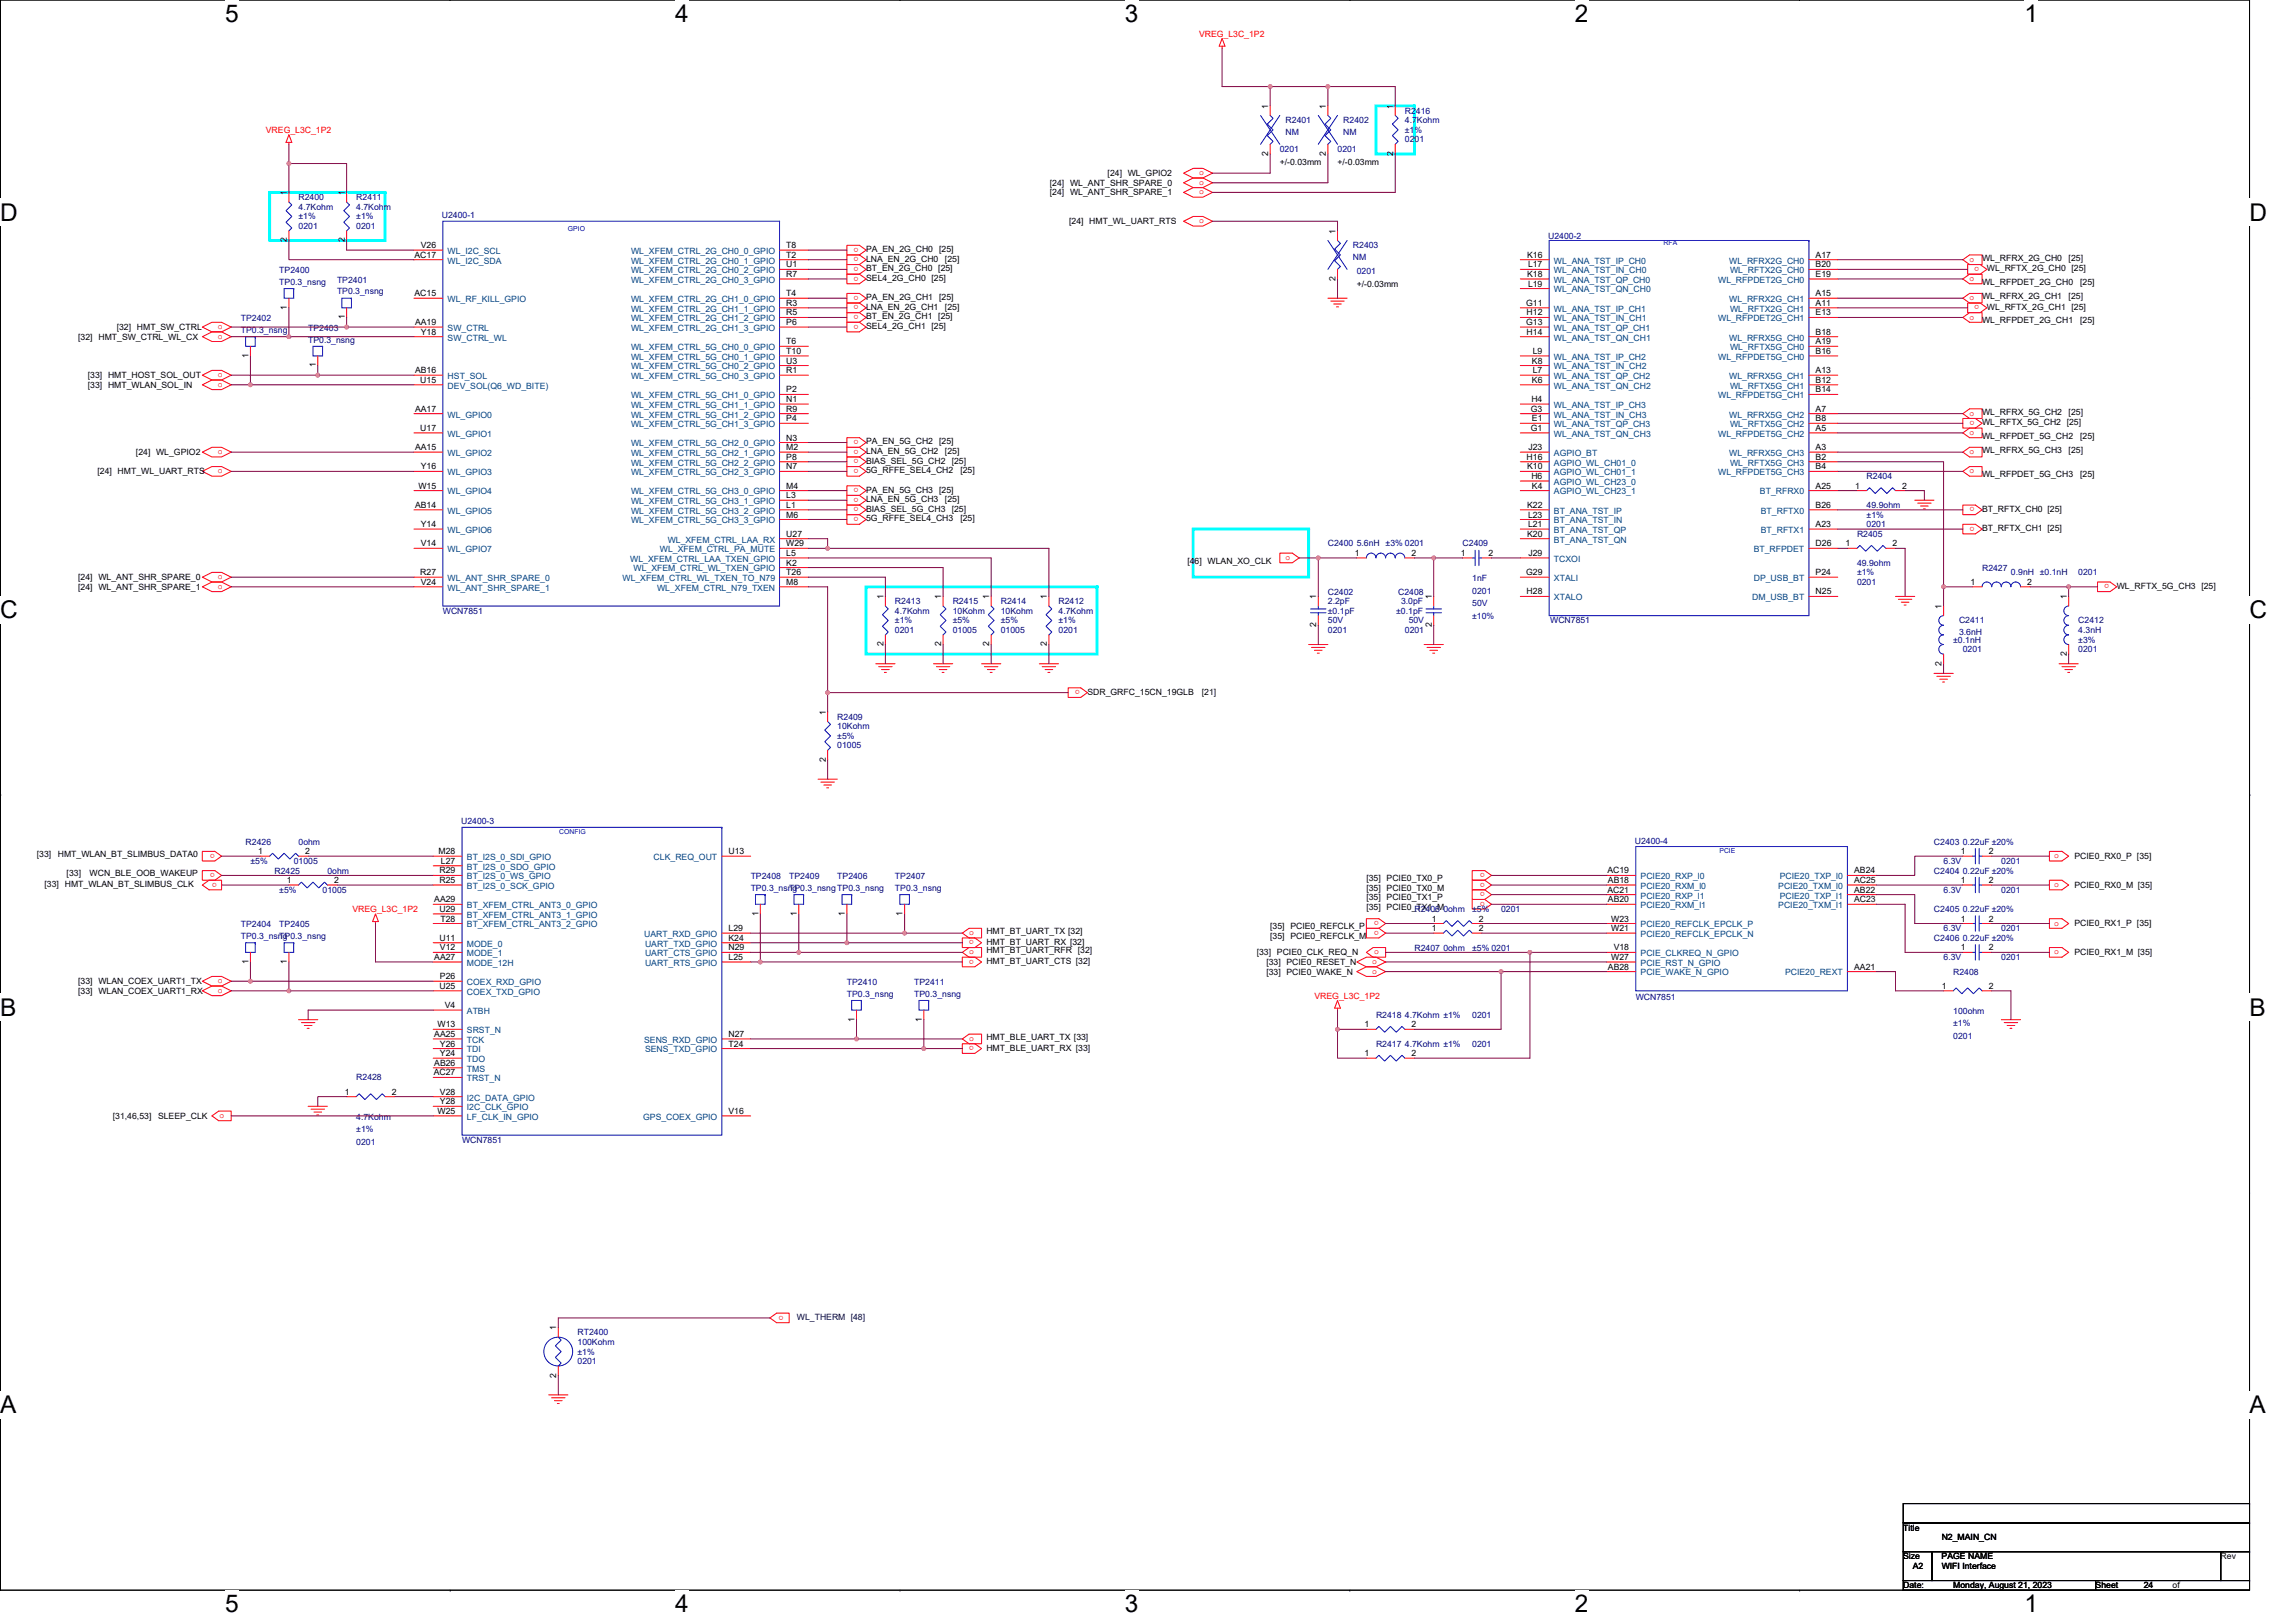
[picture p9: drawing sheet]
<svg xmlns="http://www.w3.org/2000/svg" width="297mm" height="210mm" viewBox="0 0 297 210" stroke-linecap="round" stroke-linejoin="round" font-family="sans-serif">
<defs><g id="words">
<g font-size="3.2">
<text x="29.1" y="2.9">5</text>
<text x="87.3" y="2.9">4</text>
<text x="145.5" y="2.9">3</text>
<text x="203.7" y="2.9">2</text>
<text x="261.9" y="2.9">1</text>
<text x="0" y="28.6">D</text>
<text x="291" y="28.6">D</text>
<text x="0" y="80">C</text>
<text x="291" y="80">C</text>
<text x="0" y="131.4">B</text>
<text x="291" y="131.4">B</text>
<text x="0" y="182.9">A</text>
<text x="291" y="182.9">A</text>
<text x="29.1" y="208.6">5</text>
<text x="87.3" y="208.6">4</text>
<text x="145.5" y="208.6">3</text>
<text x="203.7" y="208.6">2</text>
<text x="261.9" y="208.6">1</text>
</g>
<g font-size="1.1" fill="#f00">
<text x="155.1" y="4.7">VREG_L3C_1P2</text>
<text x="34.4" y="17.2">VREG_L3C_1P2</text>
<text x="155.1" y="22.7">o</text>
<text x="155.1" y="23.9">o</text>
<text x="155.1" y="28.9">o</text>
<text x="155.1" y="25.2">o</text>
<text x="111.1" y="32" transform="rotate(180 111.1 32)">o</text>
<text x="111.1" y="33.3" transform="rotate(180 111.1 33.3)">o</text>
<text x="111.1" y="34.5" transform="rotate(180 111.1 34.5)">o</text>
<text x="111.1" y="35.8" transform="rotate(180 111.1 35.8)">o</text>
<text x="254.8" y="33.9">o</text>
<text x="256.1" y="34.5" transform="rotate(180 256.1 34.5)">o</text>
<text x="111.1" y="38.3" transform="rotate(180 111.1 38.3)">o</text>
<text x="111.1" y="39.5" transform="rotate(180 111.1 39.5)">o</text>
<text x="111.1" y="40.8" transform="rotate(180 111.1 40.8)">o</text>
<text x="254.8" y="36.4">o</text>
<text x="254.8" y="38.8">o</text>
<text x="254.8" y="41.3">o</text>
<text x="256.1" y="39.5" transform="rotate(180 256.1 39.5)">o</text>
<text x="28.2" y="42.6">o</text>
<text x="28.2" y="43.8">o</text>
<text x="111.1" y="42" transform="rotate(180 111.1 42)">o</text>
<text x="28.2" y="48.8">o</text>
<text x="28.2" y="50.1">o</text>
<text x="254.8" y="53.8">o</text>
<text x="28.2" y="58.8">o</text>
<text x="111.1" y="56.9" transform="rotate(180 111.1 56.9)">o</text>
<text x="111.1" y="58.2" transform="rotate(180 111.1 58.2)">o</text>
<text x="111.1" y="59.4" transform="rotate(180 111.1 59.4)">o</text>
<text x="254.8" y="56.3">o</text>
<text x="254.8" y="58.8">o</text>
<text x="255.4" y="54.5" transform="rotate(180 255.4 54.5)">o</text>
<text x="28.2" y="61.3">o</text>
<text x="111.1" y="60.7" transform="rotate(180 111.1 60.7)">o</text>
<text x="111.1" y="63.2" transform="rotate(180 111.1 63.2)">o</text>
<text x="111.1" y="64.4" transform="rotate(180 111.1 64.4)">o</text>
<text x="111.1" y="65.7" transform="rotate(180 111.1 65.7)">o</text>
<text x="254.8" y="61.3">o</text>
<text x="255.4" y="65.7" transform="rotate(180 255.4 65.7)">o</text>
<text x="111.1" y="66.9" transform="rotate(180 111.1 66.9)">o</text>
<text x="255.4" y="68.1" transform="rotate(180 255.4 68.1)">o</text>
<text x="28.2" y="74.9">o</text>
<text x="28.2" y="76.2">o</text>
<text x="166.3" y="72.5">o</text>
<text x="272.9" y="75.6" transform="rotate(180 272.9 75.6)">o</text>
<text x="139.7" y="89.3" transform="rotate(180 139.7 89.3)">o</text>
<text x="27.8" y="110.5" transform="rotate(180 27.8 110.5)">o</text>
<text x="27.8" y="112.9" transform="rotate(180 27.8 112.9)">o</text>
<text x="192.1" y="112.9" transform="rotate(180 192.1 112.9)">o</text>
<text x="265.8" y="111">o</text>
<text x="28" y="114.2" transform="rotate(180 28 114.2)">o</text>
<text x="45.6" y="118">VREG_L3C_1P2</text>
<text x="178.4" y="119.2" transform="rotate(180 178.4 119.2)">o</text>
<text x="192.1" y="114.2" transform="rotate(180 192.1 114.2)">o</text>
<text x="192.1" y="115.4" transform="rotate(180 192.1 115.4)">o</text>
<text x="192.1" y="116.7" transform="rotate(180 192.1 116.7)">o</text>
<text x="265.8" y="114.8">o</text>
<text x="265.8" y="119.7">o</text>
<text x="125.4" y="121">o</text>
<text x="125.4" y="123.5">o</text>
<text x="126" y="121.7" transform="rotate(180 126 121.7)">o</text>
<text x="126" y="124.1" transform="rotate(180 126 124.1)">o</text>
<text x="177.5" y="124.7">o</text>
<text x="177.5" y="126">o</text>
<text x="177.8" y="123.5">o</text>
<text x="178.4" y="120.4" transform="rotate(180 178.4 120.4)">o</text>
<text x="265.8" y="123.5">o</text>
<text x="28.2" y="127.2">o</text>
<text x="28.2" y="128.5">o</text>
<text x="170.1" y="129.2">VREG_L3C_1P2</text>
<text x="125.4" y="134.7">o</text>
<text x="126" y="135.4" transform="rotate(180 126 135.4)">o</text>
<text x="28.4" y="144.6">o</text>
<text x="101.3" y="170.2" transform="rotate(180 101.3 170.2)">o</text>
</g>
<g font-size="1.1">
<text x="164.1" y="14.1" transform="rotate(-90 164.1 14.1)">1</text>
<text x="171.5" y="14.1" transform="rotate(-90 171.5 14.1)">1</text>
<text x="180.3" y="14.1" transform="rotate(-90 180.3 14.1)">1</text>
<text x="143.3" y="22.8">[24] WL_GPIO2</text>
<text x="164.1" y="20.2" transform="rotate(-90 164.1 20.2)">2</text>
<text x="165.6" y="21.3">+/-0.03mm</text>
<text x="171.5" y="20.2" transform="rotate(-90 171.5 20.2)">2</text>
<text x="173" y="21.3">+/-0.03mm</text>
<text x="180.3" y="20.2" transform="rotate(-90 180.3 20.2)">2</text>
<text x="37.1" y="25.3" transform="rotate(-90 37.1 25.3)">1</text>
<text x="44.6" y="25.3" transform="rotate(-90 44.6 25.3)">1</text>
<text x="135.8" y="24">[24] WL_ANT_SHR_SPARE_0</text>
<text x="135.8" y="25.3">[24] WL_ANT_SHR_SPARE_1</text>
<text x="138.3" y="29">[24] HMT_WL_UART_RTS</text>
<text x="37.1" y="31.4" transform="rotate(-90 37.1 31.4)">2</text>
<text x="44.6" y="31.4" transform="rotate(-90 44.6 31.4)">2</text>
<text x="53.6" y="33.4">AC17</text>
<text x="54.4" y="32.1">V26</text>
<text x="101.7" y="32.1">T8</text>
<text x="101.7" y="33.4">T2</text>
<text x="101.7" y="34.6">U1</text>
<text x="101.7" y="35.8">R7</text>
<text x="112.1" y="32.6">PA_EN_2G_CH0</text>
<text x="112.1" y="33.9">LNA_EN_2G_CH0</text>
<text x="112.1" y="35.1">BT_EN_2G_CH0 [25]</text>
<text x="121.5" y="32.6">[25]</text>
<text x="122.3" y="33.9">[25]</text>
<text x="172.8" y="30.2" transform="rotate(-90 172.8 30.2)">1</text>
<text x="197.6" y="33.4">K16</text>
<text x="197.6" y="35.8">K18</text>
<text x="197.7" y="34.6">L17</text>
<text x="234.9" y="33.4">A17</text>
<text x="234.9" y="34.6">B20</text>
<text x="234.9" y="35.8">E19</text>
<text x="256.4" y="33.7">WL_RFRX_2G_CH0</text>
<text x="257" y="35.1">WL_RFTX_2G_CH0 [25]</text>
<text x="267.6" y="33.7">[25]</text>
<text x="37.1" y="40.1" transform="rotate(-90 37.1 40.1)">1</text>
<text x="44.6" y="41.3" transform="rotate(-90 44.6 41.3)">1</text>
<text x="53.6" y="38.3">AC15</text>
<text x="101.7" y="38.3">T4</text>
<text x="101.7" y="39.6">R3</text>
<text x="101.7" y="40.8">R5</text>
<text x="112.1" y="36.3">SEL4_2G_CH0 [25]</text>
<text x="112.1" y="38.8">PA_EN_2G_CH1</text>
<text x="112.1" y="40.1">LNA_EN_2G_CH1</text>
<text x="112.1" y="41.3">BT_EN_2G_CH1 [25]</text>
<text x="121.5" y="38.8">[25]</text>
<text x="122.3" y="40.1">[25]</text>
<text x="172.8" y="36.3" transform="rotate(-90 172.8 36.3)">2</text>
<text x="175.5" y="37.1">+/-0.03mm</text>
<text x="197.4" y="39.6">G11</text>
<text x="197.5" y="40.8">H12</text>
<text x="197.7" y="37.1">L19</text>
<text x="234.9" y="38.3">A15</text>
<text x="234.9" y="39.6">A11</text>
<text x="234.9" y="40.8">E13</text>
<text x="256.4" y="36.8">WL_RFPDET_2G_CH0</text>
<text x="256.4" y="38.7">WL_RFRX_2G_CH1</text>
<text x="256.4" y="41.8">WL_RFPDET_2G_CH1</text>
<text x="257" y="40.1">WL_RFTX_2G_CH1 [25]</text>
<text x="267.6" y="38.7">[25]</text>
<text x="269.1" y="36.8">[25]</text>
<text x="269.1" y="41.8">[25]</text>
<text x="10.1" y="43.9">[32] HMT_SW_CTRL_WL_CX</text>
<text x="15.1" y="42.7">[32] HMT_SW_CTRL</text>
<text x="32.1" y="46.3" transform="rotate(-90 32.1 46.3)">1</text>
<text x="40.9" y="47.5" transform="rotate(-90 40.9 47.5)">1</text>
<text x="53.7" y="42.1">AA19</text>
<text x="54.4" y="43.3">Y18</text>
<text x="101.7" y="42.1">P6</text>
<text x="101.7" y="44.6">T6</text>
<text x="101.7" y="45.8">T10</text>
<text x="101.7" y="47">U3</text>
<text x="112.1" y="42.6">SEL4_2G_CH1 [25]</text>
<text x="197.4" y="42.1">G13</text>
<text x="197.5" y="43.3">H14</text>
<text x="198.2" y="47">K8</text>
<text x="198.3" y="45.8">L9</text>
<text x="234.9" y="43.3">B18</text>
<text x="234.9" y="44.6">A19</text>
<text x="234.9" y="45.8">B16</text>
<text x="11.4" y="48.9">[33] HMT_HOST_SOL_OUT</text>
<text x="11.4" y="50.2">[33] HMT_WLAN_SOL_IN</text>
<text x="53.7" y="48.3">AB16</text>
<text x="53.7" y="53.3">AA17</text>
<text x="54.4" y="49.5">U15</text>
<text x="101.7" y="48.3">R1</text>
<text x="101.7" y="50.8">P2</text>
<text x="101.7" y="52">N1</text>
<text x="101.7" y="53.3">R9</text>
<text x="198.1" y="53.3">G3</text>
<text x="198.1" y="52">H4</text>
<text x="198.2" y="49.5">K6</text>
<text x="198.3" y="48.3">L7</text>
<text x="234.9" y="48.3">A13</text>
<text x="234.9" y="49.5">B12</text>
<text x="234.9" y="50.8">B14</text>
<text x="234.9" y="53.3">A7</text>
<text x="256.4" y="53.7">WL_RFRX_5G_CH2</text>
<text x="267.6" y="53.7">[25]</text>
<text x="17.6" y="58.9">[24] WL_GPIO2</text>
<text x="53.7" y="58.2">AA15</text>
<text x="54.4" y="55.8">U17</text>
<text x="101.7" y="54.5">P4</text>
<text x="101.7" y="57">N3</text>
<text x="101.7" y="58.2">M2</text>
<text x="101.7" y="59.5">P8</text>
<text x="112.1" y="57.5">PA_EN_5G_CH2</text>
<text x="112.1" y="58.7">LNA_EN_5G_CH2</text>
<text x="112.1" y="60">BIAS_SEL_5G_CH2</text>
<text x="121.5" y="57.5">[25]</text>
<text x="122.3" y="58.7">[25]</text>
<text x="123.1" y="60">[25]</text>
<text x="197.5" y="59.5">H16</text>
<text x="197.7" y="58.2">J23</text>
<text x="198.1" y="55.8">G1</text>
<text x="198.2" y="54.5">E1</text>
<text x="234.9" y="54.5">B8</text>
<text x="234.9" y="55.8">A5</text>
<text x="234.9" y="58.2">A3</text>
<text x="234.9" y="59.5">B2</text>
<text x="256.4" y="55">WL_RFTX_5G_CH2 [25]</text>
<text x="256.4" y="56.8">WL_RFPDET_5G_CH2</text>
<text x="256.4" y="58.6">WL_RFRX_5G_CH3</text>
<text x="267.6" y="58.6">[25]</text>
<text x="269.1" y="56.8">[25]</text>
<text x="12.6" y="61.4">[24] HMT_WL_UART_RTS</text>
<text x="53.7" y="65.7">AB14</text>
<text x="54.1" y="63.2">W15</text>
<text x="54.4" y="60.7">Y16</text>
<text x="101.7" y="60.7">N7</text>
<text x="101.7" y="63.2">M4</text>
<text x="101.7" y="64.5">L3</text>
<text x="101.7" y="65.7">L1</text>
<text x="112.1" y="61.2">5G_RFFE_SEL4_CH2</text>
<text x="112.1" y="63.7">PA_EN_5G_CH3</text>
<text x="112.1" y="65">LNA_EN_5G_CH3</text>
<text x="121.5" y="63.7">[25]</text>
<text x="122.3" y="65">[25]</text>
<text x="124.3" y="61.2">[25]</text>
<text x="197.6" y="60.7">K10</text>
<text x="197.6" y="65.7">K22</text>
<text x="198.1" y="62">H6</text>
<text x="198.2" y="63.2">K4</text>
<text x="234.9" y="65.7">B26</text>
<text x="234.9" y="60.7">B4</text>
<text x="234.9" y="63.2">A25</text>
<text x="240" y="63.2">1</text>
<text x="246.1" y="63.2">2</text>
<text x="256.4" y="61.7">WL_RFPDET_5G_CH3</text>
<text x="269.1" y="61.7">[25]</text>
<text x="54.4" y="68.2">Y14</text>
<text x="54.4" y="70.7">V14</text>
<text x="101.7" y="67">M6</text>
<text x="101.7" y="69.4">U27</text>
<text x="101.7" y="71.9">L5</text>
<text x="101.7" y="70.7">W29</text>
<text x="112.1" y="66.2">BIAS_SEL_5G_CH3</text>
<text x="112.1" y="67.5">5G_RFFE_SEL4_CH3</text>
<text x="123.1" y="66.2">[25]</text>
<text x="124.3" y="67.5">[25]</text>
<text x="175.3" y="71.9">1</text>
<text x="182.6" y="71.9">2</text>
<text x="189" y="71.9">1</text>
<text x="192.6" y="71.9">2</text>
<text x="197.6" y="69.4">K20</text>
<text x="197.7" y="67">L23</text>
<text x="197.7" y="68.2">L21</text>
<text x="197.7" y="71.9">J29</text>
<text x="234.9" y="68.2">A23</text>
<text x="234.9" y="70.7">D26</text>
<text x="238.8" y="70.7">1</text>
<text x="244.9" y="70.7">2</text>
<text x="256.4" y="66.2">BT_RFTX_CH0 [25]</text>
<text x="256.4" y="68.7">BT_RFTX_CH1 [25]</text>
<text x="10.1" y="75.1">[24] WL_ANT_SHR_SPARE_0</text>
<text x="10.1" y="76.3">[24] WL_ANT_SHR_SPARE_1</text>
<text x="54.4" y="74.4">R27</text>
<text x="54.4" y="75.7">V24</text>
<text x="101.7" y="73.2">K2</text>
<text x="101.7" y="74.4">T26</text>
<text x="101.7" y="75.7">M8</text>
<text x="114.3" y="77.5" transform="rotate(-90 114.3 77.5)">1</text>
<text x="121.8" y="77.5" transform="rotate(-90 121.8 77.5)">1</text>
<text x="128" y="77.5" transform="rotate(-90 128 77.5)">1</text>
<text x="135.4" y="77.5" transform="rotate(-90 135.4 77.5)">1</text>
<text x="153.6" y="72.9">[46] WLAN_XO_CLK</text>
<text x="170.3" y="77.5" transform="rotate(-90 170.3 77.5)">1</text>
<text x="185.2" y="77.5" transform="rotate(-90 185.2 77.5)">1</text>
<text x="197.4" y="74.4">G29</text>
<text x="197.5" y="76.9">H28</text>
<text x="234.9" y="74.4">P24</text>
<text x="234.9" y="76.9">N25</text>
<text x="254.9" y="75.7">1</text>
<text x="262.3" y="75.7">2</text>
<text x="267.4" y="77.5" transform="rotate(-90 267.4 77.5)">1</text>
<text x="273.9" y="76.2">WL_RFTX_5G_CH3 [25]</text>
<text x="114.3" y="83.6" transform="rotate(-90 114.3 83.6)">2</text>
<text x="121.8" y="83.6" transform="rotate(-90 121.8 83.6)">2</text>
<text x="128" y="83.6" transform="rotate(-90 128 83.6)">2</text>
<text x="135.4" y="83.6" transform="rotate(-90 135.4 83.6)">2</text>
<text x="170.3" y="81.1" transform="rotate(-90 170.3 81.1)">2</text>
<text x="185.2" y="81.1" transform="rotate(-90 185.2 81.1)">2</text>
<text x="251.2" y="78.8" transform="rotate(-90 251.2 78.8)">1</text>
<text x="140.7" y="89.9">SDR_GRFC_15CN_19GLB</text>
<text x="155.5" y="89.9">[21]</text>
<text x="251.2" y="86.1" transform="rotate(-90 251.2 86.1)">2</text>
<text x="267.4" y="84.9" transform="rotate(-90 267.4 84.9)">2</text>
<text x="106.8" y="92.5" transform="rotate(-90 106.8 92.5)">1</text>
<text x="106.8" y="98.6" transform="rotate(-90 106.8 98.6)">2</text>
<text x="4.8" y="110.9">[33]</text>
<text x="7.5" y="110.9">HMT_WLAN_BT_SLIMBUS_DATA0</text>
<text x="8.6" y="113.4">[33]</text>
<text x="11.6" y="113.4">WCN_BLE_OOB_WAKEUP</text>
<text x="33.4" y="110.5">1</text>
<text x="39.5" y="110.5">2</text>
<text x="56.7" y="110.5">M28</text>
<text x="56.9" y="113">R29</text>
<text x="57" y="111.8">L27</text>
<text x="94.3" y="110.5">U13</text>
<text x="208" y="113">AC19</text>
<text x="239.9" y="113">AB24</text>
<text x="253.7" y="110.5">1</text>
<text x="257.3" y="110.5">2</text>
<text x="268.4" y="111.2">PCIE0_RX0_P [35]</text>
<text x="5.8" y="114.8">[33] HMT_WLAN_BT_SLIMBUS_CLK</text>
<text x="37.1" y="114.2">1</text>
<text x="43.2" y="114.2">2</text>
<text x="56.2" y="116.7">AA29</text>
<text x="56.9" y="114.2">R25</text>
<text x="56.9" y="118">U29</text>
<text x="57" y="119.2">T28</text>
<text x="98.1" y="118.5" transform="rotate(-90 98.1 118.5)">1</text>
<text x="103.1" y="118.5" transform="rotate(-90 103.1 118.5)">1</text>
<text x="109.3" y="118.5" transform="rotate(-90 109.3 118.5)">1</text>
<text x="116.8" y="118.5" transform="rotate(-90 116.8 118.5)">1</text>
<text x="176.8" y="114">[35] PCIE0_TX0_P</text>
<text x="176.8" y="115.3">[35] PCIE0_TX0_M</text>
<text x="176.8" y="116.5">[35] PCIE0_TX1_P</text>
<text x="176.8" y="117.7">[35] PCIE0_TX1_M</text>
<text x="185.2" y="119.2">1</text>
<text x="191.3" y="119.2">2</text>
<text x="208" y="115.5">AC21</text>
<text x="208" y="114.2">AB18</text>
<text x="208" y="116.7">AB20</text>
<text x="208.5" y="119.2">W23</text>
<text x="239.9" y="115.5">AB22</text>
<text x="239.9" y="114.2">AC25</text>
<text x="239.9" y="116.7">AC23</text>
<text x="253.7" y="119.2">1</text>
<text x="253.7" y="114.2">1</text>
<text x="257.3" y="119.2">2</text>
<text x="257.3" y="114.2">2</text>
<text x="268.4" y="114.9">PCIE0_RX0_M [35]</text>
<text x="268.4" y="119.9">PCIE0_RX1_P [35]</text>
<text x="32.1" y="124.7" transform="rotate(-90 32.1 124.7)">1</text>
<text x="37.1" y="124.7" transform="rotate(-90 37.1 124.7)">1</text>
<text x="56.2" y="124.2">AA27</text>
<text x="56.9" y="121.7">U11</text>
<text x="56.9" y="123">V12</text>
<text x="94.3" y="120.5">L29</text>
<text x="94.3" y="121.7">K24</text>
<text x="94.3" y="123">N29</text>
<text x="94.3" y="124.2">L25</text>
<text x="127.6" y="120.9">HMT_BT_UART_TX [32]</text>
<text x="127.6" y="122.2">HMT_BT_UART_RX [32]</text>
<text x="127.6" y="123.3">HMT_BT_UART_RFR [32]</text>
<text x="127.6" y="124.7">HMT_BT_UART_CTS [32]</text>
<text x="162.6" y="123.6">[33] PCIE0_CLK_REQ_N</text>
<text x="163.8" y="124.8">[33] PCIE0_RESET_N</text>
<text x="164.3" y="120.2">[35] PCIE0_REFCLK_P</text>
<text x="164.3" y="121.5">[35] PCIE0_REFCLK_M</text>
<text x="185.2" y="120.5">1</text>
<text x="191.3" y="120.5">2</text>
<text x="208" y="125.5">AB28</text>
<text x="208.5" y="120.5">W21</text>
<text x="208.5" y="124.2">W27</text>
<text x="208.8" y="123">V18</text>
<text x="239.9" y="125.5">AA21</text>
<text x="253.7" y="123">1</text>
<text x="257.3" y="123">2</text>
<text x="268.4" y="123.6">PCIE0_RX1_M [35]</text>
<text x="10.1" y="127.3">[33] WLAN_COEX_UART1_TX</text>
<text x="10.1" y="128.6">[33] WLAN_COEX_UART1_RX</text>
<text x="56.9" y="127.9">U25</text>
<text x="56.9" y="126.7">P26</text>
<text x="57.5" y="130.4">V4</text>
<text x="163.8" y="126.1">[33] PCIE0_WAKE_N</text>
<text x="251.2" y="127.9">1</text>
<text x="257.3" y="127.9">2</text>
<text x="56.2" y="134.2">AA25</text>
<text x="56.2" y="137.9">AB26</text>
<text x="56.6" y="132.9">W13</text>
<text x="56.9" y="135.4">Y26</text>
<text x="56.9" y="136.7">Y24</text>
<text x="94.3" y="135.4">T24</text>
<text x="94.3" y="134.2">N27</text>
<text x="110.6" y="132.2" transform="rotate(-90 110.6 132.2)">1</text>
<text x="119.3" y="132.2" transform="rotate(-90 119.3 132.2)">1</text>
<text x="127.6" y="134.6">HMT_BLE_UART_TX [33]</text>
<text x="127.6" y="135.9">HMT_BLE_UART_RX [33]</text>
<text x="176.5" y="132.9">1</text>
<text x="176.5" y="136.7">1</text>
<text x="182.6" y="132.9">2</text>
<text x="182.6" y="136.7">2</text>
<text x="44.6" y="141.6">1</text>
<text x="50.7" y="141.6">2</text>
<text x="56.1" y="139.1">AC27</text>
<text x="56.9" y="141.6">V28</text>
<text x="56.9" y="142.9">Y28</text>
<text x="14.6" y="144.8">[31,46,53]</text>
<text x="20.4" y="144.8">SLEEP_CLK</text>
<text x="56.6" y="144.1">W25</text>
<text x="94.3" y="144.1">V16</text>
<text x="72" y="172.1" transform="rotate(-90 72 172.1)">1</text>
<text x="72" y="178.2" transform="rotate(-90 72 178.2)">2</text>
<text x="246.2" y="198">Title</text>
<text x="246.2" y="201.8">Size</text>
<text x="247.5" y="203">A2</text>
<text x="251.2" y="201.8">PAGE NAME</text>
<text x="251.2" y="203">WIFI Interface</text>
<text x="251.2" y="199.3">N2_MAIN_CN</text>
<text x="287.3" y="201.8">Rev</text>
<text x="246.2" y="205.5">Date:</text>
<text x="252.7" y="205.5">Monday, August 21, 2023</text>
<text x="271.1" y="205.5">Sheet</text>
<text x="277.3" y="205.5">24</text>
<text x="281.1" y="205.5">of</text>
</g>
<g font-size="1.1" fill="#000080">
<text x="166.3" y="15.9">R2401</text>
<text x="166.3" y="17.4">NM</text>
<text x="173.8" y="15.9">R2402</text>
<text x="173.8" y="17.4">NM</text>
<text x="181.8" y="14.7">R2416</text>
<text x="181.8" y="15.9">4.7Kohm</text>
<text x="181.8" y="17.2">±1%</text>
<text x="165.6" y="19.7">0201</text>
<text x="173" y="19.7">0201</text>
<text x="181.8" y="18.4">0201</text>
<text x="38.6" y="25.9">R2400</text>
<text x="38.6" y="27.1">4.7Kohm</text>
<text x="38.6" y="28.4">±1%</text>
<text x="38.6" y="29.6">0201</text>
<text x="46.1" y="25.9">R2411</text>
<text x="46.1" y="27.1">4.7Kohm</text>
<text x="46.1" y="28.4">±1%</text>
<text x="46.1" y="29.6">0201</text>
<text x="57.2" y="28.3">U2400-1</text>
<text x="36.1" y="35.4">TP2400</text>
<text x="175" y="32.1">R2403</text>
<text x="175" y="33.6">NM</text>
<text x="175.5" y="35.5">0201</text>
<text x="200.3" y="30.9">U2400-2</text>
<text x="31.2" y="41.6">TP2402</text>
<text x="36.1" y="36.8">TP0.3_nsng</text>
<text x="43.6" y="36.6">TP2401</text>
<text x="43.6" y="38.1">TP0.3_nsng</text>
<text x="31.2" y="43.1">TP0.3_nsng</text>
<text x="39.9" y="42.8">TP2403</text>
<text x="39.9" y="44.3">TP0.3_nsng</text>
<text x="241.5" y="62">R2404</text>
<text x="241.5" y="65.7">49.9ohm</text>
<text x="171.8" y="70.7">C2400 5.6nH ±3% 0201</text>
<text x="189.2" y="70.7">C2409</text>
<text x="240.2" y="69.5">R2405</text>
<text x="241.5" y="67">±1%</text>
<text x="241.5" y="68.2">0201</text>
<text x="171.8" y="76.9">C2402</text>
<text x="180.9" y="76.9">C2408</text>
<text x="190.5" y="75.2">1nF</text>
<text x="190.5" y="76.8">0201</text>
<text x="240.2" y="73.2">49.9ohm</text>
<text x="240.2" y="74.4">±1%</text>
<text x="240.2" y="75.7">0201</text>
<text x="256.4" y="73.8">R2427</text>
<text x="260.2" y="74.4">0.9nH ±0.1nH</text>
<text x="268.9" y="74.4">0201</text>
<text x="57.3" y="79.4">WCN7851</text>
<text x="115.8" y="78.2">R2413</text>
<text x="115.8" y="79.4">4.7Kohm</text>
<text x="115.8" y="80.7">±1%</text>
<text x="115.8" y="81.9">0201</text>
<text x="123.3" y="78.2">R2415</text>
<text x="123.3" y="79.4">10Kohm</text>
<text x="123.3" y="80.7">±5%</text>
<text x="123.3" y="81.9">01005</text>
<text x="129.5" y="78.2">R2414</text>
<text x="129.5" y="79.4">10Kohm</text>
<text x="129.5" y="80.7">±5%</text>
<text x="129.5" y="81.9">01005</text>
<text x="136.9" y="78.2">R2412</text>
<text x="136.9" y="79.4">4.7Kohm</text>
<text x="136.9" y="80.7">±1%</text>
<text x="136.9" y="81.9">0201</text>
<text x="171.8" y="78.2">2.2pF</text>
<text x="171.8" y="81.9">0201</text>
<text x="171.8" y="80.7">50V</text>
<text x="171.8" y="79.4">±0.1pF</text>
<text x="180.6" y="79.4">±0.1pF</text>
<text x="181.3" y="78.2">3.0pF</text>
<text x="181.8" y="81.9">0201</text>
<text x="182.2" y="80.7">50V</text>
<text x="190.5" y="78.4">50V</text>
<text x="190.5" y="80">±10%</text>
<text x="200.5" y="80.7">WCN7851</text>
<text x="252.7" y="83.1">±0.1nH</text>
<text x="253.4" y="80.7">C2411</text>
<text x="253.4" y="82.1">3.6nH</text>
<text x="268.9" y="80.7">C2412</text>
<text x="268.9" y="81.9">4.3nH</text>
<text x="268.9" y="83.1">±3%</text>
<text x="253.9" y="84.4">0201</text>
<text x="268.9" y="84.4">0201</text>
<text x="108.3" y="93.1">R2409</text>
<text x="108.3" y="94.3">10Kohm</text>
<text x="108.3" y="95.6">±5%</text>
<text x="108.3" y="96.8">01005</text>
<text x="59.7" y="106.7">U2400-3</text>
<text x="31.8" y="109.3">R2426</text>
<text x="32.4" y="111.8">±5%</text>
<text x="35.5" y="113">R2425</text>
<text x="38" y="111.8">01005</text>
<text x="38.6" y="109.3">0ohm</text>
<text x="42.4" y="113">0ohm</text>
<text x="97.1" y="113.8">TP2408</text>
<text x="102.1" y="113.8">TP2409</text>
<text x="108.3" y="113.8">TP2406</text>
<text x="115.8" y="113.8">TP2407</text>
<text x="211.5" y="109.2">U2400-4</text>
<text x="250.2" y="113">C2404 0.22uF ±20%</text>
<text x="250.2" y="109.3">C2403 0.22uF ±20%</text>
<text x="251.4" y="111.8">6.3V</text>
<text x="258.9" y="111.8">0201</text>
<text x="31.2" y="120">TP2404</text>
<text x="36.1" y="120">TP2405</text>
<text x="36.1" y="115.5">±5%</text>
<text x="41.7" y="115.5">01005</text>
<text x="97.1" y="115.3">TP0.3_nsng</text>
<text x="102.1" y="115.3">TP0.3_nsngTP0.3_nsng</text>
<text x="115.8" y="115.3">TP0.3_nsng</text>
<text x="183" y="118">R2406 0ohm</text>
<text x="190.5" y="118">±5%</text>
<text x="194.2" y="118">0201</text>
<text x="250.2" y="118">C2405 0.22uF ±20%</text>
<text x="251.4" y="115.5">6.3V</text>
<text x="258.9" y="115.5">0201</text>
<text x="31.2" y="121.5">TP0.3_nsng</text>
<text x="36.1" y="121.5">TP0.3_nsng</text>
<text x="183" y="123">R2407 0ohm</text>
<text x="190.5" y="123">±5% 0201</text>
<text x="250.2" y="121.7">C2406 0.22uF ±20%</text>
<text x="251.4" y="120.5">6.3V</text>
<text x="251.4" y="124.2">6.3V</text>
<text x="258.9" y="120.5">0201</text>
<text x="258.9" y="124.2">0201</text>
<text x="109.6" y="127.5">TP2410</text>
<text x="109.6" y="128.9">TP0.3_nsng</text>
<text x="118.3" y="127.5">TP2411</text>
<text x="118.3" y="128.9">TP0.3_nsng</text>
<text x="178" y="131.7">R2418 4.7Kohm ±1%</text>
<text x="190.5" y="131.7">0201</text>
<text x="211.6" y="129.3">WCN7851</text>
<text x="252.7" y="126.1">R2408</text>
<text x="252.7" y="131.2">100ohm</text>
<text x="178" y="135.4">R2417 4.7Kohm ±1%</text>
<text x="190.5" y="135.4">0201</text>
<text x="252.7" y="132.8">±1%</text>
<text x="252.7" y="134.4">0201</text>
<text x="46.1" y="139.8">R2428</text>
<text x="46.1" y="144.9">4.7Kohm</text>
<text x="46.1" y="146.5">±1%</text>
<text x="46.1" y="148.1">0201</text>
<text x="59.8" y="147.9">WCN7851</text>
<text x="74.7" y="172.8">RT2400</text>
<text x="74.7" y="174">100Kohm</text>
<text x="74.7" y="175.2">±1%</text>
<text x="74.7" y="176.5">0201</text>
</g>
<g font-size="1.1" fill="#004080">
<text x="57.9" y="32.9">WL_I2C_SCL</text>
<text x="57.9" y="34.1">WL_I2C_SDA</text>
<text x="81.6" y="32.9">WL_XFEM_CTRL_2G_CH0_0_GPIO</text>
<text x="81.6" y="34.1">WL_XFEM_CTRL_2G_CH0_1_GPIO</text>
<text x="81.6" y="35.4">WL_XFEM_CTRL_2G_CH0_2_GPIO</text>
<text x="201" y="34.1">WL_ANA_TST_IP_CH0</text>
<text x="201" y="35.4">WL_ANA_TST_IN_CH0</text>
<text x="223.7" y="34.1">WL_RFRX2G_CH0</text>
<text x="223.8" y="35.4">WL_RFTX2G_CH0</text>
<text x="57.9" y="39.1">WL_RF_KILL_GPIO</text>
<text x="81.6" y="36.6">WL_XFEM_CTRL_2G_CH0_3_GPIO</text>
<text x="81.6" y="39.1">WL_XFEM_CTRL_2G_CH1_0_GPIO</text>
<text x="81.6" y="40.3">WL_XFEM_CTRL_2G_CH1_1_GPIO</text>
<text x="81.6" y="41.6">WL_XFEM_CTRL_2G_CH1_2_GPIO</text>
<text x="201" y="36.6">WL_ANA_TST_QP_CH0</text>
<text x="201" y="37.8">WL_ANA_TST_QN_CH0</text>
<text x="201" y="40.3">WL_ANA_TST_IP_CH1</text>
<text x="201" y="41.6">WL_ANA_TST_IN_CH1</text>
<text x="222.3" y="36.6">WL_RFPDET2G_CH0</text>
<text x="222.3" y="41.6">WL_RFPDET2G_CH1</text>
<text x="223.7" y="39.1">WL_RFRX2G_CH1</text>
<text x="223.8" y="40.3">WL_RFTX2G_CH1</text>
<text x="57.9" y="42.8">SW_CTRL</text>
<text x="57.9" y="44.1">SW_CTRL_WL</text>
<text x="81.6" y="42.8">WL_XFEM_CTRL_2G_CH1_3_GPIO</text>
<text x="81.6" y="45.3">WL_XFEM_CTRL_5G_CH0_0_GPIO</text>
<text x="81.6" y="46.6">WL_XFEM_CTRL_5G_CH0_1_GPIO</text>
<text x="81.6" y="47.8">WL_XFEM_CTRL_5G_CH0_2_GPIO</text>
<text x="201" y="42.8">WL_ANA_TST_QP_CH1</text>
<text x="201" y="44.1">WL_ANA_TST_QN_CH1</text>
<text x="201" y="46.6">WL_ANA_TST_IP_CH2</text>
<text x="201" y="47.8">WL_ANA_TST_IN_CH2</text>
<text x="222.3" y="46.6">WL_RFPDET5G_CH0</text>
<text x="223.7" y="44.1">WL_RFRX5G_CH0</text>
<text x="223.8" y="45.3">WL_RFTX5G_CH0</text>
<text x="57.9" y="49">HST_SOL</text>
<text x="57.9" y="50.3">DEV_SOL(Q6_WD_BITE)</text>
<text x="81.6" y="49">WL_XFEM_CTRL_5G_CH0_3_GPIO</text>
<text x="81.6" y="51.5">WL_XFEM_CTRL_5G_CH1_0_GPIO</text>
<text x="81.6" y="52.8">WL_XFEM_CTRL_5G_CH1_1_GPIO</text>
<text x="201" y="49">WL_ANA_TST_QP_CH2</text>
<text x="201" y="50.3">WL_ANA_TST_QN_CH2</text>
<text x="201" y="52.8">WL_ANA_TST_IP_CH3</text>
<text x="222.3" y="51.5">WL_RFPDET5G_CH1</text>
<text x="223.7" y="49">WL_RFRX5G_CH1</text>
<text x="223.8" y="50.3">WL_RFTX5G_CH1</text>
<text x="57.9" y="54">WL_GPIO0</text>
<text x="57.9" y="56.5">WL_GPIO1</text>
<text x="57.9" y="59">WL_GPIO2</text>
<text x="81.6" y="54">WL_XFEM_CTRL_5G_CH1_2_GPIO</text>
<text x="81.6" y="55.3">WL_XFEM_CTRL_5G_CH1_3_GPIO</text>
<text x="81.6" y="57.8">WL_XFEM_CTRL_5G_CH2_0_GPIO</text>
<text x="81.6" y="59">WL_XFEM_CTRL_5G_CH2_1_GPIO</text>
<text x="201" y="54">WL_ANA_TST_IN_CH3</text>
<text x="201" y="55.3">WL_ANA_TST_QP_CH3</text>
<text x="201" y="56.5">WL_ANA_TST_QN_CH3</text>
<text x="201" y="59">AGPIO_BT</text>
<text x="222.3" y="56.5">WL_RFPDET5G_CH2</text>
<text x="223.7" y="54">WL_RFRX5G_CH2</text>
<text x="223.7" y="59">WL_RFRX5G_CH3</text>
<text x="223.8" y="55.3">WL_RFTX5G_CH2</text>
<text x="57.9" y="61.5">WL_GPIO3</text>
<text x="57.9" y="64">WL_GPIO4</text>
<text x="81.6" y="60.2">WL_XFEM_CTRL_5G_CH2_2_GPIO</text>
<text x="81.6" y="61.5">WL_XFEM_CTRL_5G_CH2_3_GPIO</text>
<text x="81.6" y="64">WL_XFEM_CTRL_5G_CH3_0_GPIO</text>
<text x="81.6" y="65.2">WL_XFEM_CTRL_5G_CH3_1_GPIO</text>
<text x="201" y="60.2">AGPIO_WL_CH01_0</text>
<text x="201" y="61.5">AGPIO_WL_CH01_1</text>
<text x="201" y="62.7">AGPIO_WL_CH23_0</text>
<text x="201" y="64">AGPIO_WL_CH23_1</text>
<text x="222.3" y="61.5">WL_RFPDET5G_CH3</text>
<text x="223.8" y="60.2">WL_RFTX5G_CH3</text>
<text x="227.7" y="64">BT_RFRX0</text>
<text x="57.9" y="66.5">WL_GPIO5</text>
<text x="57.9" y="69">WL_GPIO6</text>
<text x="57.9" y="71.4">WL_GPIO7</text>
<text x="81.6" y="66.5">WL_XFEM_CTRL_5G_CH3_2_GPIO</text>
<text x="81.6" y="67.7">WL_XFEM_CTRL_5G_CH3_3_GPIO</text>
<text x="85.4" y="71.4">WL_XFEM_CTRL_PA_MUTE</text>
<text x="86.4" y="70.2">WL_XFEM_CTRL_LAA_RX</text>
<text x="201" y="66.5">BT_ANA_TST_IP</text>
<text x="201" y="67.7">BT_ANA_TST_IN</text>
<text x="201" y="69">BT_ANA_TST_QP</text>
<text x="201" y="70.2">BT_ANA_TST_QN</text>
<text x="226.9" y="71.4">BT_RFPDET</text>
<text x="227.8" y="66.5">BT_RFTX0</text>
<text x="227.8" y="69">BT_RFTX1</text>
<text x="57.9" y="75.2">WL_ANT_SHR_SPARE_0</text>
<text x="57.9" y="76.4">WL_ANT_SHR_SPARE_1</text>
<text x="80.5" y="75.2">WL_XFEM_CTRL_WL_TXEN_TO_N79</text>
<text x="81.5" y="72.7">WL_XFEM_CTRL_LAA_TXEN_GPIO</text>
<text x="82" y="73.9">WL_XFEM_CTRL_WL_TXEN_GPIO</text>
<text x="85" y="76.4">WL_XFEM_CTRL_N79_TXEN</text>
<text x="201" y="72.7">TCXOI</text>
<text x="201" y="75.2">XTALI</text>
<text x="201" y="77.7">XTALO</text>
<text x="226.7" y="77.7">DM_USB_BT</text>
<text x="226.9" y="75.2">DP_USB_BT</text>
<text x="60.4" y="111.3">BT_I2S_0_SDI_GPIO</text>
<text x="60.4" y="112.5">BT_I2S_0_SDO_GPIO</text>
<text x="60.4" y="113.8">BT_I2S_0_WS_GPIO</text>
<text x="84.6" y="111.3">CLK_REQ_OUT</text>
<text x="212.2" y="113.8">PCIE20_RXP_l0</text>
<text x="230.2" y="113.8">PCIE20_TXP_l0</text>
<text x="60.4" y="115">BT_I2S_0_SCK_GPIO</text>
<text x="60.4" y="117.5">BT_XFEM_CTRL_ANT3_0_GPIO</text>
<text x="60.4" y="118.7">BT_XFEM_CTRL_ANT3_1_GPIO</text>
<text x="60.4" y="120">BT_XFEM_CTRL_ANT3_2_GPIO</text>
<text x="212.2" y="115">PCIE20_RXM_l0</text>
<text x="212.2" y="116.2">PCIE20_RXP_l1</text>
<text x="212.2" y="117.5">PCIE20_RXM_l1</text>
<text x="212.2" y="120">PCIE20_REFCLK_EPCLK_P</text>
<text x="230.1" y="115">PCIE20_TXM_l0</text>
<text x="230.1" y="117.5">PCIE20_TXM_l1</text>
<text x="230.2" y="116.2">PCIE20_TXP_l1</text>
<text x="60.4" y="122.5">MODE_0</text>
<text x="60.4" y="123.7">MODE_1</text>
<text x="60.4" y="125">MODE_12H</text>
<text x="83.3" y="121.2">UART_RXD_GPIO</text>
<text x="83.4" y="122.5">UART_TXD_GPIO</text>
<text x="83.4" y="123.7">UART_CTS_GPIO</text>
<text x="83.4" y="125">UART_RTS_GPIO</text>
<text x="212.2" y="121.2">PCIE20_REFCLK_EPCLK_N</text>
<text x="212.2" y="123.7">PCIE_CLKREQ_N_GPIO</text>
<text x="212.2" y="125">PCIE_RST_N_GPIO</text>
<text x="60.4" y="127.5">COEX_RXD_GPIO</text>
<text x="60.4" y="128.7">COEX_TXD_GPIO</text>
<text x="60.4" y="131.2">ATBH</text>
<text x="212.2" y="126.2">PCIE_WAKE_N_GPIO</text>
<text x="230.9" y="126.2">PCIE20_REXT</text>
<text x="60.4" y="133.7">SRST_N</text>
<text x="60.4" y="134.9">TCK</text>
<text x="60.4" y="136.2">TDI</text>
<text x="60.4" y="137.4">TDO</text>
<text x="83.3" y="134.9">SENS_RXD_GPIO</text>
<text x="83.5" y="136.2">SENS_TXD_GPIO</text>
<text x="60.4" y="138.7">TMS</text>
<text x="60.4" y="139.9">TRST_N</text>
<text x="60.4" y="142.4">I2C_DATA_GPIO</text>
<text x="60.4" y="143.6">I2C_CLK_GPIO</text>
<text x="60.4" y="144.9">LF_CLK_IN_GPIO</text>
<text x="83.2" y="144.9">GPS_COEX_GPIO</text>
</g>
<text font-size="1.1" fill="#000040" x="103.1" y="170.8">WL_THERM [48]</text>
<g font-size=".9" fill="#00f">
<text x="73.5" y="29.9">GPIO</text>
<text x="215.2" y="31.7">RFA</text>
<text x="72.4" y="108">CONFIG</text>
<text x="222.4" y="110.3">PCIE</text>
</g>
</g></defs>
<path d="M0 0h291v205.7h-291z" fill="none" stroke="#000" stroke-width=".13"/>
<g fill="#fff">
<path d="M29.1 0h1.8v3.5h-1.8z"/>
<path d="M29.1 205.7h1.8v3.6h-1.8z"/>
</g>
<path d="M58.2 0h.1M58.2 205.7h.1" fill="none" stroke="#000" stroke-width=".13"/>
<g fill="#fff">
<path d="M87.3 0h1.8v3.5h-1.8z"/>
<path d="M87.3 205.7h1.8v3.6h-1.8z"/>
</g>
<path d="M116.4 0h.1M116.4 205.7h.1" fill="none" stroke="#000" stroke-width=".13"/>
<g fill="#fff">
<path d="M145.5 0h1.8v3.5h-1.8z"/>
<path d="M145.5 205.7h1.8v3.6h-1.8z"/>
</g>
<path d="M174.6 0h.1M174.6 205.7h.1" fill="none" stroke="#000" stroke-width=".13"/>
<g fill="#fff">
<path d="M203.7 0h1.8v3.5h-1.8z"/>
<path d="M203.7 205.7h1.8v3.6h-1.8z"/>
</g>
<path d="M232.8 0h.1M232.8 205.7h.1" fill="none" stroke="#000" stroke-width=".13"/>
<g fill="#fff">
<path d="M261.9 0h1.8v3.5h-1.8z"/>
<path d="M261.9 205.7h1.8v3.6h-1.8z"/>
<path d="M0 25.7h2.3v3.5h-2.3z"/>
<path d="M291 25.7h2.3v3.5h-2.3z"/>
<path d="M0 77.1h2.3v3.6h-2.3z"/>
<path d="M291 77.1h2.3v3.6h-2.3z"/>
</g>
<path d="M0 51.4h.1M291 51.4h.1" fill="none" stroke="#000" stroke-width=".13"/>
<g fill="#fff">
<path d="M0 128.6h2.1v3.5h-2.1z"/>
<path d="M291 128.6h2.1v3.5h-2.1z"/>
</g>
<path d="M0 102.9h.1M291 102.9h.1" fill="none" stroke="#000" stroke-width=".13"/>
<g fill="#fff">
<path d="M0 180h2.1v3.5h-2.1z"/>
<path d="M291 180h2.1v3.5h-2.1z"/>
</g>
<g fill="none" stroke="#000" stroke-width=".13">
<path d="M0 154.3h.1M291 154.3h.1M246.2 194.5h44.8v2.5h-44.8zM246.2 197h44.8v3.8h-44.8zM291 194.5h.1M291 197h.1M246.2 200.8h3.8v3.7h-3.8zM246.2 204.5h24.9v1.2h-24.9zM250 200.8h.1M250 200.8h37.3v3.7h-37.3zM271.1 204.5h.1M271.1 204.5h19.9v1.2h-19.9z"/>
<path d="M287.3 200.8h.1M287.3 200.8h3.7v3.7h-3.7zM291 200.8h.1M291 204.5h.1"/>
</g>
<path d="M178 13.7h5v6.2h-5zM183 13.7h.1M34.9 24.9h14.9v6.2h-14.9zM49.8 24.9h.1M112.1 75.9h29.8v8.7h-29.8zM141.9 75.9h.1M154.4 68.5h14.9v6.2h-14.9zM169.3 68.5h.1" fill="none" stroke="#0ff" stroke-width=".37"/>
<g fill="none" stroke="#f00" stroke-width=".13">
<path d="M37.4 18.4v.3M37.4 17.4l.4 1h-.8zM158.1 6v.2M158.1 5l.4 1h-.8zM164.3 13.7v1.2M164.3 18.7v1.2M171.8 13.7v1.2M171.8 18.7v1.2M180.5 13.7v1.2M180.5 18.7v1.2M37.4 38.6v1.2M37.4 24.9v1.2"/>
<path d="M37.4 29.9v1.2M44.8 24.9v1.2M44.8 29.9v1.2M44.8 39.8v1.3M53.6 32.4h3.7M53.6 33.6h3.7M53.6 38.6h3.7M100.9 32.4h3.7M100.9 33.6h3.7M100.9 34.8h3.7M100.9 36.1h3.7M100.9 38.6h3.7"/>
<path d="M100.9 39.8h3.7M109.6 31.7h1.6l.9 .7-.9 .6h-1.6zM109.6 35.5h1.6l.9 .6-.9 .6h-1.6zM109.6 38h1.6l.9 .6-.9 .6h-1.6zM111.2 33h-1.6v1.2h1.6M111.2 34.2h-1.6v1.3h1.6M111.2 39.2h-1.6v1.2h1.6M111.2 33l.9 .6-.9 .6M111.2 34.2l.9 .6-.9 .7M111.2 39.2l.9 .6-.9 .6M153.1 22.4l1.3-.6h1.2l1.3 .6-1.3 .6h-1.2zM153.1 28.6l1.3-.6h1.2l1.3 .6-1.3 .6h-1.2z"/>
<path d="M153.1 23.6l1.3-.6h1.2l1.3 .6-1.3 .7h-1.2zM153.1 24.9l1.3-.6h1.2l1.3 .6-1.3 .6h-1.2zM171.8 38.6h2.5M172.2 39h1.7M172.5 39.3h1M172.9 39.7h.3M173 29.9v1.2M173 34.8v1.3M196.7 33.6h3.7M196.7 34.8h3.7M196.7 36.1h3.7M196.7 37.3h3.7"/>
<path d="M196.7 39.8h3.7M234 33.6h3.8M234 34.8h3.8M234 36.1h3.8M234 38.6h3.8M234 39.8h3.8M253.9 33.6l.9-.6h1.6v1.2h-1.6zM253.9 36.1l.9-.6h1.6v1.2h-1.6zM253.9 38.6l.9-.6h1.6v1.2h-1.6zM254.6 34.2h1.6l.8 .6-.8 .7h-1.6zM254.6 39.2h1.6l.8 .6-.8 .6h-1.6zM26.2 42.3l1.2-.6h1.3l1.2 .6-1.2 .6h-1.3z"/>
<path d="M26.2 43.6l1.2-.7h1.3l1.2 .7-1.2 .6h-1.3zM26.2 48.5l1.2-.6h1.3l1.2 .6-1.2 .7h-1.3zM26.2 49.8l1.2-.6h1.3l1.2 .6-1.2 .6h-1.3zM26.2 58.5l1.2-.6h1.3l1.2 .6-1.2 .6h-1.3zM32.4 44.8v1.3M41.1 46.1v1.2M53.6 42.3h3.7M53.6 43.6h3.7M53.6 48.5h3.7M53.6 49.8h3.7M53.6 53.5h3.7M53.6 56h3.7"/>
<path d="M53.6 58.5h3.7M100.9 41.1h3.7M100.9 42.3h3.7M100.9 44.8h3.7M100.9 46.1h3.7M100.9 47.3h3.7M100.9 48.5h3.7M100.9 51h3.7M100.9 52.3h3.7M100.9 53.5h3.7M100.9 54.8h3.7M100.9 57.3h3.7"/>
<path d="M100.9 58.5h3.7M100.9 59.7h3.7M109.6 41.7h1.6l.9 .6-.9 .6h-1.6zM109.6 56.6h1.6l.9 .7-.9 .6h-1.6zM111.2 40.4h-1.6v1.3h1.6M111.2 57.9h-1.6v1.2h1.6M111.2 59.1h-1.6v1.3h1.6M111.2 40.4l.9 .7-.9 .6M111.2 57.9l.9 .6-.9 .6M111.2 59.1l.9 .6-.9 .7M196.7 41.1h3.7M196.7 42.3h3.7"/>
<path d="M196.7 43.6h3.7M196.7 46.1h3.7M196.7 47.3h3.7M196.7 48.5h3.7M196.7 49.8h3.7M196.7 52.3h3.7M196.7 53.5h3.7M196.7 54.8h3.7M196.7 56h3.7M196.7 58.5h3.7M196.7 59.7h3.7M234 41.1h3.8"/>
<path d="M234 43.6h3.8M234 44.8h3.8M234 46.1h3.8M234 48.5h3.8M234 49.8h3.8M234 51h3.8M234 53.5h3.8M234 54.8h3.8M234 56h3.8M234 58.5h3.8M234 59.7h3.8M253.9 41.1l.9-.7h1.6v1.3h-1.6z"/>
<path d="M253.9 53.5l.9-.6h1.6v1.2h-1.6zM253.9 56l.9-.6h1.6v1.2h-1.6zM253.9 58.5l.9-.6h1.6v1.2h-1.6zM253.9 54.1h1.7l.8 .7-.8 .6h-1.7zM26.2 61l1.2-.6h1.3l1.2 .6-1.2 .6h-1.3zM26.2 74.7l1.2-.6h1.3l1.2 .6-1.2 .6h-1.3zM26.2 75.9l1.2-.6h1.3l1.2 .6-1.2 .6h-1.3zM53.6 61h3.7M53.6 63.5h3.7M53.6 66h3.7M53.6 68.5h3.7M53.6 70.9h3.7"/>
<path d="M53.6 74.7h3.7M53.6 75.9h3.7M100.9 61h3.7M100.9 63.5h3.7M100.9 64.7h3.7M100.9 66h3.7M100.9 67.2h3.7M100.9 69.7h3.7M100.9 70.9h3.7M100.9 72.2h3.7M100.9 73.4h3.7M100.9 74.7h3.7"/>
<path d="M100.9 75.9h3.7M109.6 60.4h1.6l.9 .6-.9 .6h-1.6zM109.6 62.9h1.6l.9 .6-.9 .6h-1.6zM109.6 66.6h1.6l.9 .6-.9 .6h-1.6zM111.2 64.1h-1.6v1.2h1.6M111.2 65.3h-1.6v1.3h1.6M111.2 64.1l.9 .6-.9 .6M111.2 65.3l.9 .7-.9 .6M114.5 77.2v1.2M122 77.2v1.2M128.2 77.2v1.2M135.7 77.2v1.2"/>
<path d="M165.6 71.6h1.6l.9 .6-.9 .6h-1.6zM170.5 77.2v1.2M170.5 79.7v1.2M175.5 72.2h1.3M181.8 72.2h1.2M185.5 77.2v1.2M185.5 79.7v1.2M189.2 72.2h1.3M191.7 72.2h1.3M196.7 61h3.7M196.7 62.2h3.7M196.7 63.5h3.7"/>
<path d="M196.7 66h3.7M196.7 67.2h3.7M196.7 68.5h3.7M196.7 69.7h3.7M196.7 72.2h3.7M196.7 74.7h3.7M196.7 77.2h3.7M234 61h3.8M234 63.5h3.8M234 66h3.8M234 68.5h3.8M234 70.9h3.8"/>
<path d="M234 74.7h3.8M234 77.2h3.8M239 70.9h1.2M240.2 63.5h1.3M244 70.9h1.2M245.2 77.2h2.5M245.2 63.5h1.3M245.6 77.5h1.7M246 77.9h1M246.3 78.3h.3M247.7 64.7h2.5M248.1 65.1h1.7"/>
<path d="M248.5 65.5h1M248.8 65.8h.3M251.4 78.4v1.3M253.9 61l.9-.6h1.6v1.2h-1.6zM253.9 65.3h1.7l.8 .7-.8 .6h-1.7zM253.9 67.8h1.7l.8 .7-.8 .6h-1.7zM255.2 75.9h1.2M261.4 75.9h1.2M267.6 77.2v1.2M271.4 75.3h1.6l.9 .6-.9 .6h-1.6zM107.1 92.1v1.2M107.1 97.1v1.2"/>
<path d="M113.3 85.9h2.5M113.7 86.3h1.7M114 86.6h1M114.4 87h.3M114.5 82.1v1.3M120.8 85.9h2.5M121.1 86.3h1.8M121.5 86.6h1M121.9 87h.2M122 82.1v1.3M127 85.9h2.5M127.4 86.3h1.7"/>
<path d="M127.7 86.6h1M128.1 87h.3M128.2 82.1v1.3M134.5 85.9h2.4M134.8 86.3h1.8M135.2 86.6h1M135.6 87h.2M135.7 82.1v1.3M138.2 89h1.6l.9 .6-.9 .6h-1.6zM169.3 83.4h2.5M169.7 83.8h1.7M170.1 84.1h.9"/>
<path d="M170.4 84.5h.3M184.2 83.4h2.5M184.6 83.8h1.8M185 84.1h1M185.4 84.5h.2M250.2 87.1h2.5M250.6 87.5h1.7M251 87.9h.9M251.3 88.2h.3M251.4 84.6v1.3M266.4 85.9h2.5M266.8 86.3h1.7"/>
<path d="M267.1 86.6h1M267.5 87h.3M267.6 83.4v1.2M26.2 114.5l.8-.6h1.7v1.2h-1.7zM26.2 110.1h1.6l.9 .7-.9 .6h-1.6zM26.2 112.6h1.6l.9 .7-.9 .6h-1.6zM33.6 110.8h1.3M37.4 114.5h1.2M38.6 110.8h1.3M42.4 114.5h1.2M48.6 118.2l.4 1h-.8zM48.6 119.2v.3"/>
<path d="M56 110.8h3.8M56 112h3.8M56 113.3h3.8M56 114.5h3.8M56 117h3.8M56 118.2h3.8M56 119.5h3.8M93.4 110.8h3.7M98.4 117v1.2M103.3 117v1.2M105.8 100.8h2.5M106.2 101.2h1.7"/>
<path d="M106.6 101.6h1M106.9 101.9h.3M109.6 117v1.2M117 117v1.2M176.8 118.9h1.6l.9 .6-.9 .6h-1.6zM185.5 119.5h1.2M190.5 112.6h1.6l.9 .7-.9 .6h-1.6zM190.5 116.4h1.6l.9 .6-.9 .6h-1.6zM190.5 119.5h1.2M192.1 113.9h-1.6v1.2h1.6M192.1 115.1h-1.6v1.3h1.6M192.1 113.9l.9 .6-.9 .6"/>
<path d="M192.1 115.1l.9 .6-.9 .7M207.9 113.3h3.7M207.9 114.5h3.7M207.9 115.7h3.7M207.9 117h3.7M207.9 119.5h3.7M239 113.3h3.7M239 114.5h3.7M239 115.7h3.7M239 117h3.7M253.9 119.5h1.3M253.9 114.5h1.3"/>
<path d="M253.9 110.8h1.3M256.4 119.5h1.3M256.4 114.5h1.3M256.4 110.8h1.3M265.1 110.1h1.7l.8 .7-.8 .6h-1.7zM265.1 113.9h1.7l.8 .6-.8 .6h-1.7zM265.1 118.9h1.7l.8 .6-.8 .6h-1.7zM26.2 126.9l1.2-.6h1.3l1.2 .6-1.2 .7h-1.3zM26.2 128.2l1.2-.6h1.3l1.2 .6-1.2 .6h-1.3zM32.4 123.2v1.3M37.4 123.2v1.3M38.6 131.9h2.5"/>
<path d="M39 132.3h1.7M39.4 132.7h1M39.7 133h.3M56 122h3.8M56 123.2h3.8M56 124.5h3.8M56 126.9h3.8M56 128.2h3.8M56 130.7h3.8M56 133.2h3.8M56 134.4h3.8M56 135.7h3.8"/>
<path d="M56 136.9h3.8M56 138.2h3.8M56 139.4h3.8M93.4 120.7h3.7M93.4 122h3.7M93.4 123.2h3.7M93.4 124.5h3.7M93.4 134.4h3.7M93.4 135.7h3.7M110.8 130.7v1.2M119.5 130.7v1.2M124.5 121.3h1.6l.9 .7-.9 .6h-1.6z"/>
<path d="M124.5 123.8h1.6l.9 .7-.9 .6h-1.6zM124.5 135h1.6l.9 .7-.9 .6h-1.6zM124.5 120.7l.9-.6h1.6v1.2h-1.6zM124.5 123.2l.9-.6h1.6v1.2h-1.6zM124.5 134.4l.9-.6h1.6v1.2h-1.6zM173 130.4v.3M173 129.4l.4 1h-.7zM175.5 124.5l1.3-.7h1.2l1.3 .7-1.3 .6h-1.2zM175.5 125.7l1.3-.6h1.2l1.3 .6-1.3 .6h-1.2zM176.8 133.2h1.2M176.8 136.9h1.2M176.8 120.1h1.6l.9 .6-.9 .6h-1.6z"/>
<path d="M176.8 123.2l.8-.6h1.7v1.2h-1.7zM181.8 133.2h1.2M181.8 136.9h1.2M185.5 120.7h1.2M190.5 120.7h1.2M207.9 120.7h3.7M207.9 123.2h3.7M207.9 124.5h3.7M207.9 125.7h3.7M239 125.7h3.7M251.4 128.2h1.3M253.9 123.2h1.3"/>
<path d="M256.4 128.2h1.3M256.4 123.2h1.3M258.9 131.9h2.5M259.3 132.3h1.7M259.7 132.7h1M260 133h.3M265.1 122.6h1.7l.8 .6-.8 .6h-1.7zM27.4 144.4l.9-.6h1.6v1.2h-1.6zM39.9 143.1h2.5M40.2 143.5h1.8M40.6 143.9h1M41 144.2h.2"/>
<path d="M44.8 141.9h1.3M49.8 141.9h1.3M56 141.9h3.8M56 143.1h3.8M56 144.4h3.8M93.4 144.4h3.7M72.2 171.8v1.2M72.2 176.7v1.3M99.6 170.5l.9-.6h1.6v1.2h-1.6zM71 180.5h2.5M71.4 180.8h1.7M71.7 181.2h1"/>
<path d="M72.1 181.6h.3"/>
</g>
<g fill="none" stroke="#00f" stroke-width=".13">
<path d="M163.1 14.9l2.5 3.8M164.3 14.9l.4 .4-.7 .8 .7 .7-.7 .8 .7 .7-.4 .4M165.6 14.9l-2.5 3.8M170.5 14.9l2.5 3.8M171.8 14.9l.4 .4-.8 .8 .8 .7-.8 .8 .8 .7-.4 .4M173 14.9l-2.5 3.8M180.5 14.9l.4 .4-.8 .8 .8 .7-.8 .8 .8 .7-.4 .4M36.8 37.3h1.2v1.3h-1.2zM37.4 26.1l.4 .4-.8 .8 .8 .7-.8 .8 .8 .7-.4 .4M38 37.3h.1M44.2 38.6h1.3v1.2h-1.3zM44.8 26.1l.4 .4-.7 .8 .7 .7-.7 .8 .7 .7-.4 .4"/>
<path d="M45.5 38.6h.1M57.3 28.6h43.6v49.8h-43.6zM100.9 28.6h.1M171.8 31.1l2.5 3.7M173 31.1l.4 .4-.7 .7 .7 .8-.7 .7 .7 .8-.4 .3M174.3 31.1l-2.5 3.7M200.4 31.1h33.6v48.6h-33.6zM234 31.1h.1M31.8 43.6h1.2v1.2h-1.2zM33 43.6h.1M40.5 44.8h1.2v1.3h-1.2zM41.7 44.8h.1"/>
<path d="M114.5 78.4l.4 .4-.7 .7 .7 .8-.7 .7 .7 .8-.4 .3M122 78.4l.4 .4-.8 .7 .8 .8-.8 .7 .8 .8-.4 .3M128.2 78.4l.4 .4-.7 .7 .7 .8-.7 .7 .7 .8-.4 .3M135.7 78.4l.4 .4-.8 .7 .8 .8-.8 .7 .8 .8-.4 .3M169.6 78.8h1.9M169.6 79.3h1.9M170.5 78.4v.4M170.5 79.3v.4M176.8 72.2a.62 .62 0 0 1 .6-.6 .62 .62 0 0 1 .6 .6 .62 .62 0 0 1 .6-.6 .62 .62 0 0 1 .7 .6M179.3 72.2a.62 .62 0 0 1 .6-.6 .62 .62 0 0 1 .6 .6 .62 .62 0 0 1 .6-.6 .62 .62 0 0 1 .6 .6M184.5 78.8h2M184.5 79.3h2"/>
<path d="M185.5 78.4v.4M185.5 79.3v.4M190.5 72.2h.3M190.8 71.2v2M191.3 71.2v2M191.3 72.2h.4M240.2 70.9l.4-.3 .8 .7 .7-.7 .8 .7 .7-.7 .4 .3M241.5 63.5l.4-.4 .7 .7 .8-.7 .7 .7 .8-.7 .3 .4M251.4 79.7a.62 .62 0 0 0-.6 .6 .62 .62 0 0 0 .6 .6 .62 .62 0 0 0-.6 .6 .62 .62 0 0 0 .6 .6 .62 .62 0 0 0-.6 .7 .62 .62 0 0 0 .6 .6 .62 .62 0 0 0-.6 .6 .62 .62 0 0 0 .6 .6M256.4 75.9a.62 .62 0 0 1 .6-.6 .62 .62 0 0 1 .7 .6 .62 .62 0 0 1 .6-.6 .62 .62 0 0 1 .6 .6 .62 .62 0 0 1 .6-.6 .62 .62 0 0 1 .7 .6 .62 .62 0 0 1 .6-.6 .62 .62 0 0 1 .6 .6M267.6 78.4a.62 .62 0 0 0-.6 .6 .62 .62 0 0 0 .6 .6 .62 .62 0 0 0-.6 .7 .62 .62 0 0 0 .6 .6 .62 .62 0 0 0-.6 .6 .62 .62 0 0 0 .6 .6 .62 .62 0 0 0-.6 .7 .62 .62 0 0 0 .6 .6M107.1 93.3l.3 .4-.7 .8 .7 .7-.7 .8 .7 .7-.3 .4"/>
<path d="M34.9 110.8l.4-.4 .7 .7 .8-.7 .7 .7 .7-.7 .4 .4M38.6 114.5l.4-.4 .7 .8 .8-.8 .7 .8 .8-.8 .4 .4M59.8 107h33.6v39.9h-33.6zM93.4 107h.1M97.7 115.7h1.3v1.3h-1.3zM99 115.7h.1M102.7 115.7h1.3v1.3h-1.3zM104 115.7h.1M108.9 115.7h1.3v1.3h-1.3zM110.2 115.7h.1M116.4 115.7h1.3v1.3h-1.3zM117.7 115.7h.1"/>
<path d="M186.7 119.5l.4-.4 .7 .8 .8-.8 .7 .8 .8-.8 .4 .4M211.6 109.5h27.4v18.7h-27.4zM239 109.5h.1M255.2 119.5h.4M255.2 114.5h.4M255.2 110.8h.4M255.6 118.5v2M255.6 113.5v2M255.6 109.8v2M256.1 118.5v2M256.1 119.5h.3M256.1 113.5v2"/>
<path d="M256.1 114.5h.3M256.1 109.8v2M256.1 110.8h.3M31.8 122h1.2v1.2h-1.2zM33 122h.1M36.8 122h1.2v1.2h-1.2zM38 122h.1M110.2 129.4h1.2v1.3h-1.2zM111.4 129.4h.1M118.9 129.4h1.2v1.3h-1.2zM120.1 129.4h.1M178 133.2l.4-.4 .7 .7 .8-.7 .7 .7 .8-.7 .4 .4"/>
<path d="M178 136.9l.4-.4 .7 .8 .8-.8 .7 .8 .8-.8 .4 .4M186.7 120.7l.4-.3 .7 .7 .8-.7 .7 .7 .8-.7 .4 .3M252.7 128.2l.4-.4 .7 .8 .8-.8 .7 .8 .8-.8 .3 .4M255.2 123.2h.4M255.6 122.2v2M256.1 122.2v2M256.1 123.2h.3M46.1 141.9l.4-.4 .7 .8 .8-.8 .7 .8 .7-.8 .4 .4M72.2 173l.4 .4-.7 .7 .7 .8-.7 .7 .7 .8-.4 .3"/>
<circle cx="72.2" cy="174.9" r="1.86"/>
</g>
<path d="M37.4 18.7v2.5M158.1 6.2v5h6.2" fill="none" stroke="#800040" stroke-width=".13"/>
<circle cx="164.3" cy="11.2" r=".24" fill="#f0f"/>
<circle cx="164.3" cy="11.2" r=".24" fill="none" stroke="#f0f" stroke-width=".13"/>
<path d="M171.8 11.2h8.7M171.8 11.2h-7.5v2.5M171.8 11.2v2.5" fill="none" stroke="#800040" stroke-width=".13"/>
<circle cx="171.8" cy="11.2" r=".24" fill="#f0f"/>
<circle cx="171.8" cy="11.2" r=".24" fill="none" stroke="#f0f" stroke-width=".13"/>
<g fill="none" stroke="#800040" stroke-width=".13">
<path d="M171.8 19.9v3.7h-14.9M180.5 11.2v2.5M180.5 19.9v5h-23.6M37.4 21.2v3.7M37.4 39.8v3.8M44.8 21.2v3.7M44.8 31.1v1.3h8.8M104.6 32.4h5M104.6 33.6h5M104.6 34.8h5M104.6 36.1h5M104.6 38.6h5"/>
<path d="M104.6 39.8h5M156.9 28.6h16.1M156.9 22.4h7.4M237.8 34.8h16.8M237.8 39.8h16.8M237.8 33.6h16.1M237.8 36.1h16.1M237.8 38.6h16.1M44.8 41.1v1.2h-14.9M104.6 41.1h5M237.8 41.1h16.1"/>
</g>
<circle cx="44.8" cy="42.3" r=".24" fill="#f0f"/>
<circle cx="44.8" cy="42.3" r=".24" fill="none" stroke="#f0f" stroke-width=".13"/>
<path d="M173 36.1v2.5M29.9 43.6h7.5M44.8 42.3h8.8M104.6 42.3h5" fill="none" stroke="#800040" stroke-width=".13"/>
<circle cx="37.4" cy="43.6" r=".24" fill="#f0f"/>
<circle cx="37.4" cy="43.6" r=".24" fill="none" stroke="#f0f" stroke-width=".13"/>
<path d="M32.4 46.1v3.7M37.4 43.6h16.2M41.1 47.3v1.2h-11.2" fill="none" stroke="#800040" stroke-width=".13"/>
<circle cx="41.1" cy="48.5" r=".24" fill="#f0f"/>
<circle cx="41.1" cy="48.5" r=".24" fill="none" stroke="#f0f" stroke-width=".13"/>
<path d="M29.9 49.8h23.7M41.1 48.5h12.5" fill="none" stroke="#800040" stroke-width=".13"/>
<circle cx="32.4" cy="49.8" r=".24" fill="#f0f"/>
<circle cx="32.4" cy="49.8" r=".24" fill="none" stroke="#f0f" stroke-width=".13"/>
<g fill="none" stroke="#800040" stroke-width=".13">
<path d="M29.9 58.5h23.7M104.6 58.5h5M104.6 59.7h5M104.6 57.3h5M237.8 53.5h16.1M237.8 54.8h16.1M237.8 56h16.1M237.8 58.5h16.1M29.9 61h23.7M104.6 63.5h5M104.6 64.7h5M104.6 66h5"/>
<path d="M104.6 61h5M104.6 67.2h5M104.6 69.7h2.5M104.6 70.9h2.5M135.7 70.9v6.3M168.1 72.2h2.4M170.5 72.2h5M170.5 72.2v5M237.8 70.9h1.2M237.8 61h16.1M237.8 66h16.1M237.8 68.5h16.1"/>
<path d="M237.8 63.5h2.4M245.2 70.9h1.3v6.3M246.5 63.5h2.5v1.2"/>
</g>
<circle cx="170.5" cy="72.2" r=".24" fill="#f0f"/>
<circle cx="170.5" cy="72.2" r=".24" fill="none" stroke="#f0f" stroke-width=".13"/>
<path d="M183 72.2h2.5v5" fill="none" stroke="#800040" stroke-width=".13"/>
<circle cx="185.5" cy="72.2" r=".24" fill="#f0f"/>
<circle cx="185.5" cy="72.2" r=".24" fill="none" stroke="#f0f" stroke-width=".13"/>
<g fill="none" stroke="#800040" stroke-width=".13">
<path d="M29.9 74.7h23.7M29.9 75.9h23.7M104.6 72.2h23.6v5M104.6 73.4h17.4v3.8M104.6 74.7h9.9v2.5M185.5 72.2h3.7M107.1 98.3v2.5M114.5 83.4v2.5M122 83.4v2.5M128.2 83.4v2.5M135.7 83.4v2.5M138.2 89.6h-31.1v2.5"/>
<path d="M170.5 80.9v2.5M185.5 80.9v2.5M28.7 110.8h4.9M28.7 114.5h8.7M98.4 118.2v6.3M103.3 118.2v5M109.6 118.2v3.8M117 118.2v2.5h-19.9M179.3 119.5h6.2M191.7 119.5h16.2M193 113.3h14.9M193 114.5h14.9"/>
<path d="M193 115.7h14.9M193 117h14.9M242.7 115.7h5v3.8h6.2M242.7 114.5h11.2M242.7 117h3.8v6.2M257.7 110.8h7.4M257.7 114.5h7.4M257.7 119.5h7.4M32.4 124.5v2.4"/>
</g>
<circle cx="117" cy="120.7" r=".24" fill="#f0f"/>
<circle cx="117" cy="120.7" r=".24" fill="none" stroke="#f0f" stroke-width=".13"/>
<path d="M37.4 124.5v3.7M97.1 122h12.5M117 120.7h7.5M179.3 120.7h6.2M191.7 120.7h16.2" fill="none" stroke="#800040" stroke-width=".13"/>
<circle cx="109.6" cy="122" r=".24" fill="#f0f"/>
<circle cx="109.6" cy="122" r=".24" fill="none" stroke="#f0f" stroke-width=".13"/>
<path d="M97.1 123.2h27.4M109.6 122h14.9" fill="none" stroke="#800040" stroke-width=".13"/>
<circle cx="103.3" cy="123.2" r=".24" fill="#f0f"/>
<circle cx="103.3" cy="123.2" r=".24" fill="none" stroke="#f0f" stroke-width=".13"/>
<path d="M179.3 123.2h18.6" fill="none" stroke="#800040" stroke-width=".13"/>
<circle cx="197.9" cy="123.2" r=".24" fill="#f0f"/>
<circle cx="197.9" cy="123.2" r=".24" fill="none" stroke="#f0f" stroke-width=".13"/>
<path d="M97.1 124.5h27.4M207.9 123.2h-10v13.7M246.5 123.2h7.4M257.7 123.2h7.4" fill="none" stroke="#800040" stroke-width=".13"/>
<circle cx="98.4" cy="124.5" r=".24" fill="#f0f"/>
<circle cx="98.4" cy="124.5" r=".24" fill="none" stroke="#f0f" stroke-width=".13"/>
<path d="M179.3 124.5h28.6M179.3 125.7h14.9" fill="none" stroke="#800040" stroke-width=".13"/>
<circle cx="194.2" cy="125.7" r=".24" fill="#f0f"/>
<circle cx="194.2" cy="125.7" r=".24" fill="none" stroke="#f0f" stroke-width=".13"/>
<path d="M29.9 126.9h26.1M29.9 128.2h26.1M56 130.7h-16.1v1.2M110.8 131.9v2.5h-13.7M119.5 131.9v3.8M207.9 125.7h-13.7v7.5M245.2 125.7v2.5h6.2M257.7 128.2h2.5v3.7" fill="none" stroke="#800040" stroke-width=".13"/>
<g fill="#f0f" stroke="#f0f" stroke-width=".13">
<circle cx="32.4" cy="126.9" r=".24"/>
<circle cx="37.4" cy="128.2" r=".24"/>
</g>
<circle cx="110.8" cy="134.4" r=".24" fill="#f0f"/>
<circle cx="110.8" cy="134.4" r=".24" fill="none" stroke="#f0f" stroke-width=".13"/>
<path d="M97.1 135.7h22.4M110.8 134.4h13.7" fill="none" stroke="#800040" stroke-width=".13"/>
<circle cx="119.5" cy="135.7" r=".24" fill="#f0f"/>
<circle cx="119.5" cy="135.7" r=".24" fill="none" stroke="#f0f" stroke-width=".13"/>
<path d="M37.4 21.2h7.4M119.5 135.7h5M72.2 178v2.5M99.6 170.5h-27.4v1.3" fill="none" stroke="#800040" stroke-width=".13"/>
<circle cx="37.4" cy="21.2" r=".24" fill="#f0f"/>
<circle cx="37.4" cy="21.2" r=".24" fill="none" stroke="#f0f" stroke-width=".13"/>
<path d="M164.3 19.9v2.5M37.4 31.1v2.5h16.2M173 28.6v1.3M193 72.2h3.7M28.7 113.3h27.3M48.6 119.5v5h7.4M173 133.2h3.8M183 133.2h11.2M183 136.9h14.9" fill="none" stroke="#800040" stroke-width=".13"/>
<circle cx="173" cy="133.2" r=".24" fill="#f0f"/>
<circle cx="173" cy="133.2" r=".24" fill="none" stroke="#f0f" stroke-width=".13"/>
<path d="M107.1 75.9v13.7M173 130.7v6.2h3.8M242.7 125.7h2.5" fill="none" stroke="#800040" stroke-width=".13"/>
<circle cx="107.1" cy="89.6" r=".24" fill="#f0f"/>
<circle cx="107.1" cy="89.6" r=".24" fill="none" stroke="#f0f" stroke-width=".13"/>
<path d="M107.1 69.7v1.2h28.6" fill="none" stroke="#800040" stroke-width=".13"/>
<circle cx="107.1" cy="70.9" r=".24" fill="#f0f"/>
<circle cx="107.1" cy="70.9" r=".24" fill="none" stroke="#f0f" stroke-width=".13"/>
<path d="M104.6 75.9h2.5M251.4 75.9h3.8M253.9 110.8h-6.2v2.5h-5" fill="none" stroke="#800040" stroke-width=".13"/>
<circle cx="251.4" cy="75.9" r=".24" fill="#f0f"/>
<circle cx="251.4" cy="75.9" r=".24" fill="none" stroke="#f0f" stroke-width=".13"/>
<path d="M251.4 75.9v2.5M267.6 75.9v1.3" fill="none" stroke="#800040" stroke-width=".13"/>
<circle cx="267.6" cy="75.9" r=".24" fill="#f0f"/>
<circle cx="267.6" cy="75.9" r=".24" fill="none" stroke="#f0f" stroke-width=".13"/>
<path d="M237.8 59.7h13.6v16.2M262.6 75.9h8.8M251.4 85.9v1.2M267.6 84.6v1.3M39.9 110.8h16.1M43.6 114.5h12.4M29.9 144.4h26.1M44.8 141.9h-3.7v1.2M51.1 141.9h4.9" fill="none" stroke="#800040" stroke-width=".13"/>
<circle cx="164.3" cy="11.2" r=".24" fill="#f0f"/>
<circle cx="164.3" cy="11.2" r=".24" fill="none" stroke="#f0f" stroke-width=".13"/>
<circle cx="171.8" cy="11.2" r=".24" fill="#f0f"/>
<circle cx="171.8" cy="11.2" r=".24" fill="none" stroke="#f0f" stroke-width=".13"/>
<circle cx="44.8" cy="42.3" r=".24" fill="#f0f"/>
<circle cx="44.8" cy="42.3" r=".24" fill="none" stroke="#f0f" stroke-width=".13"/>
<circle cx="37.4" cy="43.6" r=".24" fill="#f0f"/>
<circle cx="37.4" cy="43.6" r=".24" fill="none" stroke="#f0f" stroke-width=".13"/>
<circle cx="41.1" cy="48.5" r=".24" fill="#f0f"/>
<circle cx="41.1" cy="48.5" r=".24" fill="none" stroke="#f0f" stroke-width=".13"/>
<circle cx="32.4" cy="49.8" r=".24" fill="#f0f"/>
<circle cx="32.4" cy="49.8" r=".24" fill="none" stroke="#f0f" stroke-width=".13"/>
<circle cx="170.5" cy="72.2" r=".24" fill="#f0f"/>
<circle cx="170.5" cy="72.2" r=".24" fill="none" stroke="#f0f" stroke-width=".13"/>
<circle cx="185.5" cy="72.2" r=".24" fill="#f0f"/>
<circle cx="185.5" cy="72.2" r=".24" fill="none" stroke="#f0f" stroke-width=".13"/>
<circle cx="117" cy="120.7" r=".24" fill="#f0f"/>
<circle cx="117" cy="120.7" r=".24" fill="none" stroke="#f0f" stroke-width=".13"/>
<circle cx="109.6" cy="122" r=".24" fill="#f0f"/>
<circle cx="109.6" cy="122" r=".24" fill="none" stroke="#f0f" stroke-width=".13"/>
<circle cx="103.3" cy="123.2" r=".24" fill="#f0f"/>
<circle cx="103.3" cy="123.2" r=".24" fill="none" stroke="#f0f" stroke-width=".13"/>
<circle cx="197.9" cy="123.2" r=".24" fill="#f0f"/>
<circle cx="197.9" cy="123.2" r=".24" fill="none" stroke="#f0f" stroke-width=".13"/>
<circle cx="98.4" cy="124.5" r=".24" fill="#f0f"/>
<circle cx="98.4" cy="124.5" r=".24" fill="none" stroke="#f0f" stroke-width=".13"/>
<circle cx="194.2" cy="125.7" r=".24" fill="#f0f"/>
<circle cx="194.2" cy="125.7" r=".24" fill="none" stroke="#f0f" stroke-width=".13"/>
<g fill="#f0f" stroke="#f0f" stroke-width=".13">
<circle cx="32.4" cy="126.9" r=".24"/>
<circle cx="37.4" cy="128.2" r=".24"/>
</g>
<circle cx="110.8" cy="134.4" r=".24" fill="#f0f"/>
<circle cx="110.8" cy="134.4" r=".24" fill="none" stroke="#f0f" stroke-width=".13"/>
<circle cx="119.5" cy="135.7" r=".24" fill="#f0f"/>
<circle cx="119.5" cy="135.7" r=".24" fill="none" stroke="#f0f" stroke-width=".13"/>
<circle cx="37.4" cy="21.2" r=".24" fill="#f0f"/>
<circle cx="37.4" cy="21.2" r=".24" fill="none" stroke="#f0f" stroke-width=".13"/>
<circle cx="173" cy="133.2" r=".24" fill="#f0f"/>
<circle cx="173" cy="133.2" r=".24" fill="none" stroke="#f0f" stroke-width=".13"/>
<circle cx="107.1" cy="89.6" r=".24" fill="#f0f"/>
<circle cx="107.1" cy="89.6" r=".24" fill="none" stroke="#f0f" stroke-width=".13"/>
<circle cx="107.1" cy="70.9" r=".24" fill="#f0f"/>
<circle cx="107.1" cy="70.9" r=".24" fill="none" stroke="#f0f" stroke-width=".13"/>
<circle cx="251.4" cy="75.9" r=".24" fill="#f0f"/>
<circle cx="251.4" cy="75.9" r=".24" fill="none" stroke="#f0f" stroke-width=".13"/>
<circle cx="267.6" cy="75.9" r=".24" fill="#f0f"/>
<circle cx="267.6" cy="75.9" r=".24" fill="none" stroke="#f0f" stroke-width=".13"/>
<use href="#words"/>
</svg>
